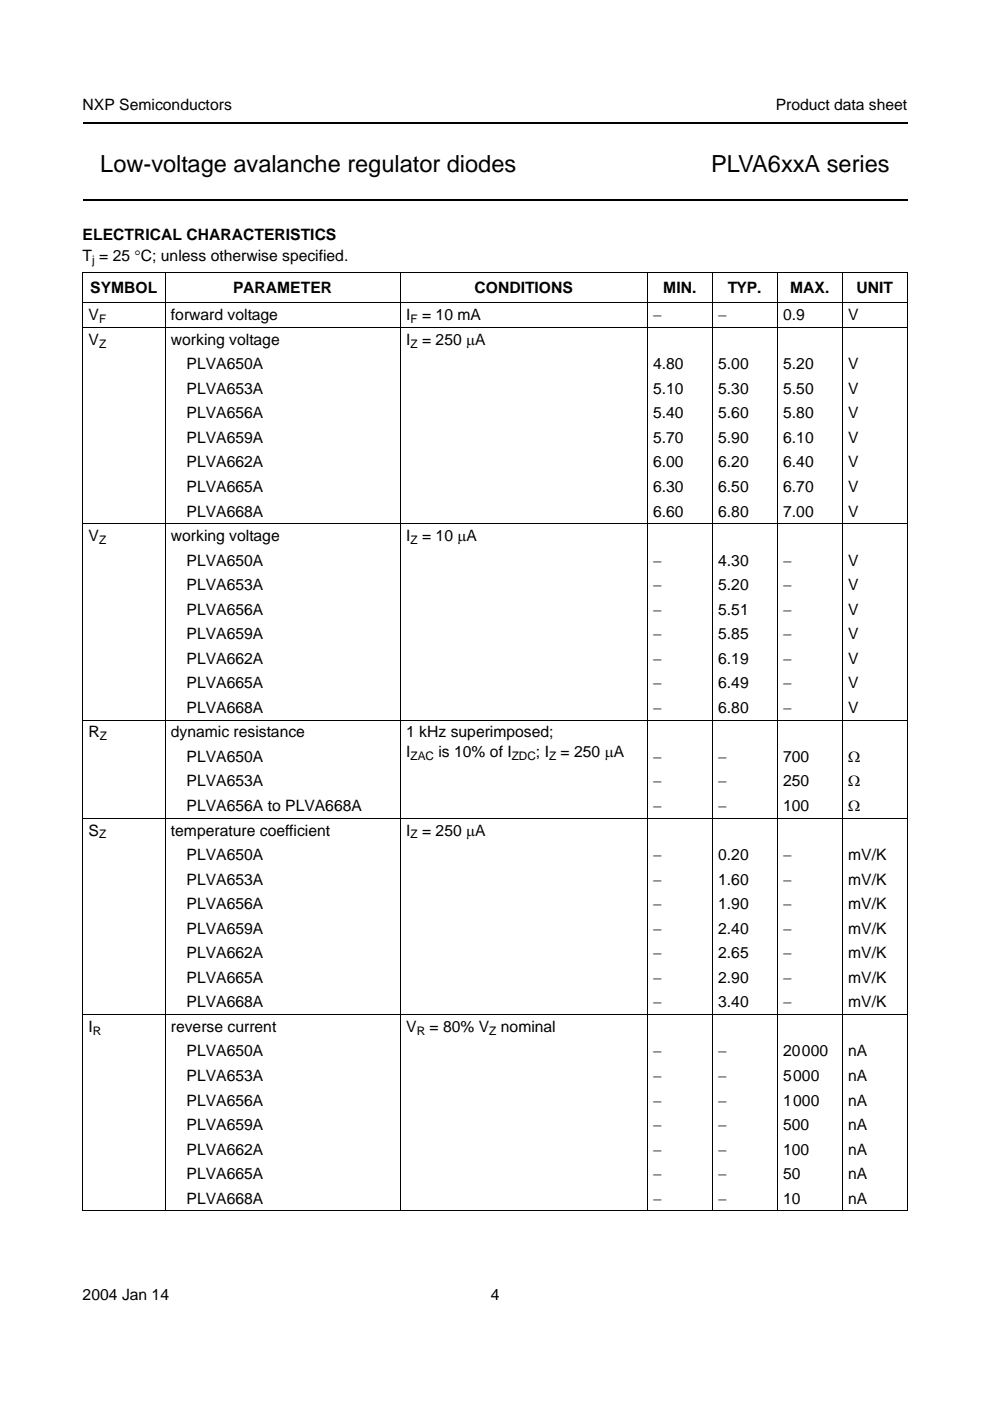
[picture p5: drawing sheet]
<svg xmlns="http://www.w3.org/2000/svg" width="210mm" height="297mm" viewBox="0 0 210 297" stroke-linecap="round" stroke-linejoin="round" font-family="sans-serif">
<defs><g id="words">
<g font-size="5">
<text x="21.3" y="36.4">Low-voltage avalanche regulator diodes</text>
<text x="150.8" y="36.4">PLVA6xxA series</text>
</g>
<g font-size="3.3">
<text x="17.5" y="23.3">NXP Semiconductors</text>
<text x="164.5" y="23.3">Product data sheet</text>
<text x="17.5" y="50.8">ELECTRICAL CHARACTERISTICS</text>
<text x="17.5" y="55.4">T = 25 °C; unless otherwise specified.</text>
<text x="19.1" y="62.2">SYMBOL</text>
<text x="49.4" y="62.2">PARAMETER</text>
<text x="100.6" y="62.2">CONDITIONS</text>
<text x="140.6" y="62.2">MIN.</text>
<text x="154.3" y="62.2">TYP.</text>
<text x="167.5" y="62.2">MAX.</text>
<text x="181.6" y="62.2">UNIT</text>
<text x="18.8" y="67.9">V</text>
<text x="36.2" y="67.9">forward voltage</text>
<text x="86.1" y="67.9">I</text>
<text x="89.5" y="67.9">= 10 mA</text>
<text x="138.5" y="67.9">−</text>
<text x="152.3" y="67.9">−</text>
<text x="166.1" y="67.9">0.9</text>
<text x="179.8" y="67.9">V</text>
<text x="18.8" y="73.1">V</text>
<text x="36.2" y="73.1">working voltage</text>
<text x="86.1" y="73.1">I</text>
<text x="89.5" y="73.1">= 250 μA</text>
<text x="39.6" y="78.3">PLVA650A</text>
<text x="39.6" y="83.5">PLVA653A</text>
<text x="138.5" y="78.3">4.80</text>
<text x="138.5" y="83.5">5.10</text>
<text x="152.3" y="78.3">5.00</text>
<text x="152.3" y="83.5">5.30</text>
<text x="166.1" y="78.3">5.20</text>
<text x="166.1" y="83.5">5.50</text>
<text x="179.8" y="78.3">V</text>
<text x="179.8" y="83.5">V</text>
<text x="39.6" y="88.7">PLVA656A</text>
<text x="138.5" y="88.7">5.40</text>
<text x="152.3" y="88.7">5.60</text>
<text x="166.1" y="88.7">5.80</text>
<text x="179.8" y="88.7">V</text>
<text x="39.6" y="93.9">PLVA659A</text>
<text x="138.5" y="93.9">5.70</text>
<text x="152.3" y="93.9">5.90</text>
<text x="166.1" y="93.9">6.10</text>
<text x="179.8" y="93.9">V</text>
<text x="39.6" y="99.1">PLVA662A</text>
<text x="138.5" y="99.1">6.00</text>
<text x="152.3" y="99.1">6.20</text>
<text x="166.1" y="99.1">6.40</text>
<text x="179.8" y="99.1">V</text>
<text x="39.6" y="104.3">PLVA665A</text>
<text x="138.5" y="104.3">6.30</text>
<text x="152.3" y="104.3">6.50</text>
<text x="166.1" y="104.3">6.70</text>
<text x="179.8" y="104.3">V</text>
<text x="39.6" y="109.5">PLVA668A</text>
<text x="138.5" y="109.5">6.60</text>
<text x="152.3" y="109.5">6.80</text>
<text x="166.1" y="109.5">7.00</text>
<text x="179.8" y="109.5">V</text>
<text x="18.8" y="114.7">V</text>
<text x="36.2" y="114.7">working voltage</text>
<text x="39.6" y="119.9">PLVA650A</text>
<text x="86.1" y="114.7">I</text>
<text x="89.5" y="114.7">= 10 μA</text>
<text x="138.5" y="119.9">−</text>
<text x="152.3" y="119.9">4.30</text>
<text x="166.1" y="119.9">−</text>
<text x="179.8" y="119.9">V</text>
<text x="39.6" y="125.1">PLVA653A</text>
<text x="138.5" y="125.1">−</text>
<text x="152.3" y="125.1">5.20</text>
<text x="166.1" y="125.1">−</text>
<text x="179.8" y="125.1">V</text>
<text x="39.6" y="130.3">PLVA656A</text>
<text x="138.5" y="130.3">−</text>
<text x="152.3" y="130.3">5.51</text>
<text x="166.1" y="130.3">−</text>
<text x="179.8" y="130.3">V</text>
<text x="39.6" y="135.5">PLVA659A</text>
<text x="138.5" y="135.5">−</text>
<text x="152.3" y="135.5">5.85</text>
<text x="166.1" y="135.5">−</text>
<text x="179.8" y="135.5">V</text>
<text x="39.6" y="140.7">PLVA662A</text>
<text x="138.5" y="140.7">−</text>
<text x="152.3" y="140.7">6.19</text>
<text x="166.1" y="140.7">−</text>
<text x="179.8" y="140.7">V</text>
<text x="39.6" y="145.9">PLVA665A</text>
<text x="138.5" y="145.9">−</text>
<text x="152.3" y="145.9">6.49</text>
<text x="166.1" y="145.9">−</text>
<text x="179.8" y="145.9">V</text>
<text x="39.6" y="151.2">PLVA668A</text>
<text x="138.5" y="151.2">−</text>
<text x="152.3" y="151.2">6.80</text>
<text x="166.1" y="151.2">−</text>
<text x="179.8" y="151.2">V</text>
<text x="18.8" y="156.3">R</text>
<text x="36.2" y="156.3">dynamic resistance</text>
<text x="39.6" y="161.5">PLVA650A</text>
<text x="86.1" y="160.5">I</text>
<text x="86.1" y="156.3">1 kHz superimposed;</text>
<text x="93" y="160.5">is 10% of I</text>
<text x="113.6" y="160.5">; I</text>
<text x="118.9" y="160.5">= 250 μA</text>
<text x="138.5" y="161.5">−</text>
<text x="152.3" y="161.5">−</text>
<text x="166.1" y="161.5">700</text>
<text x="179.8" y="161.5">Ω</text>
<text x="39.6" y="166.8">PLVA653A</text>
<text x="138.5" y="166.8">−</text>
<text x="152.3" y="166.8">−</text>
<text x="166.1" y="166.8">250</text>
<text x="179.8" y="166.8">Ω</text>
<text x="39.6" y="172">PLVA656A to PLVA668A</text>
<text x="138.5" y="172">−</text>
<text x="152.3" y="172">−</text>
<text x="166.1" y="172">100</text>
<text x="179.8" y="172">Ω</text>
<text x="18.8" y="177.2">S</text>
<text x="36.2" y="177.2">temperature coefficient</text>
<text x="86.1" y="177.2">I</text>
<text x="89.5" y="177.2">= 250 μA</text>
<text x="39.6" y="182.4">PLVA650A</text>
<text x="138.5" y="182.4">−</text>
<text x="152.3" y="182.4">0.20</text>
<text x="166.1" y="182.4">−</text>
<text x="179.8" y="182.4">mV/K</text>
<text x="39.6" y="187.6">PLVA653A</text>
<text x="138.5" y="187.6">−</text>
<text x="152.3" y="187.6">1.60</text>
<text x="166.1" y="187.6">−</text>
<text x="179.8" y="187.6">mV/K</text>
<text x="39.6" y="192.8">PLVA656A</text>
<text x="39.6" y="198">PLVA659A</text>
<text x="138.5" y="192.8">−</text>
<text x="138.5" y="198">−</text>
<text x="152.3" y="192.8">1.90</text>
<text x="152.3" y="198">2.40</text>
<text x="166.1" y="192.8">−</text>
<text x="166.1" y="198">−</text>
<text x="179.8" y="192.8">mV/K</text>
<text x="179.8" y="198">mV/K</text>
<text x="39.6" y="203.2">PLVA662A</text>
<text x="138.5" y="203.2">−</text>
<text x="152.3" y="203.2">2.65</text>
<text x="166.1" y="203.2">−</text>
<text x="179.8" y="203.2">mV/K</text>
<text x="39.6" y="208.4">PLVA665A</text>
<text x="138.5" y="208.4">−</text>
<text x="152.3" y="208.4">2.90</text>
<text x="166.1" y="208.4">−</text>
<text x="179.8" y="208.4">mV/K</text>
<text x="39.6" y="213.6">PLVA668A</text>
<text x="138.5" y="213.6">−</text>
<text x="152.3" y="213.6">3.40</text>
<text x="166.1" y="213.6">−</text>
<text x="179.8" y="213.6">mV/K</text>
<text x="18.8" y="218.8">I</text>
<text x="36.2" y="218.8">reverse current</text>
<text x="86.1" y="218.8">V</text>
<text x="91.1" y="218.8">= 80% V</text>
<text x="106.2" y="218.8">nominal</text>
<text x="39.6" y="224">PLVA650A</text>
<text x="138.5" y="224">−</text>
<text x="152.3" y="224">−</text>
<text x="166.1" y="224">20000</text>
<text x="179.8" y="224">nA</text>
<text x="39.6" y="229.2">PLVA653A</text>
<text x="138.5" y="229.2">−</text>
<text x="152.3" y="229.2">−</text>
<text x="166.1" y="229.2">5000</text>
<text x="179.8" y="229.2">nA</text>
<text x="39.6" y="234.4">PLVA656A</text>
<text x="39.6" y="239.6">PLVA659A</text>
<text x="138.5" y="234.4">−</text>
<text x="138.5" y="239.6">−</text>
<text x="152.3" y="234.4">−</text>
<text x="152.3" y="239.6">−</text>
<text x="166.1" y="234.4">1000</text>
<text x="166.1" y="239.6">500</text>
<text x="179.8" y="234.4">nA</text>
<text x="179.8" y="239.6">nA</text>
<text x="39.6" y="244.8">PLVA662A</text>
<text x="138.5" y="244.8">−</text>
<text x="152.3" y="244.8">−</text>
<text x="166.1" y="244.8">100</text>
<text x="179.8" y="244.8">nA</text>
<text x="39.6" y="250">PLVA665A</text>
<text x="138.5" y="250">−</text>
<text x="152.3" y="250">−</text>
<text x="166.1" y="250">50</text>
<text x="179.8" y="250">nA</text>
<text x="39.6" y="255.2">PLVA668A</text>
<text x="138.5" y="255.2">−</text>
<text x="152.3" y="255.2">−</text>
<text x="166.1" y="255.2">10</text>
<text x="179.8" y="255.2">nA</text>
<text x="17.5" y="275.6">2004 Jan 14</text>
<text x="104" y="275.6">4</text>
</g>
<g font-size="2.5">
<text x="19.6" y="56">j</text>
<text x="21" y="68.5">F</text>
<text x="87" y="68.5">F</text>
<text x="21" y="73.7">Z</text>
<text x="87" y="73.7">Z</text>
<text x="21" y="115.3">Z</text>
<text x="87" y="115.3">Z</text>
<text x="21.2" y="157">Z</text>
<text x="87" y="161.1">ZAC</text>
<text x="108.5" y="161.1">ZDC</text>
<text x="116.4" y="161.1">Z</text>
<text x="21" y="177.8">Z</text>
<text x="87" y="177.8">Z</text>
<text x="19.7" y="219.4">R</text>
<text x="88.3" y="219.4">R</text>
<text x="103.7" y="219.4">Z</text>
</g>
</g></defs>
<path d="M17.5 26.1h174.9M17.5 42.4h174.9" fill="none" stroke="#000" stroke-width=".42"/>
<g fill="none" stroke="#000" stroke-width=".21">
<path d="M17.4 57.9h175.1M17.5 58v198.6M35 57.8v199M84.9 57.8v199M137.2 57.8v199M151 57.8v199M164.8 57.8v199M178.6 57.8v199M192.4 58v198.6M17.4 64.2h175.1M17.4 69.4h175.1M17.4 111h175.1"/>
<path d="M17.4 152.7h175.1M17.4 173.5h175.1M17.4 215.1h175.1M17.4 256.7h175.1"/>
</g>
<use href="#words"/>
</svg>
